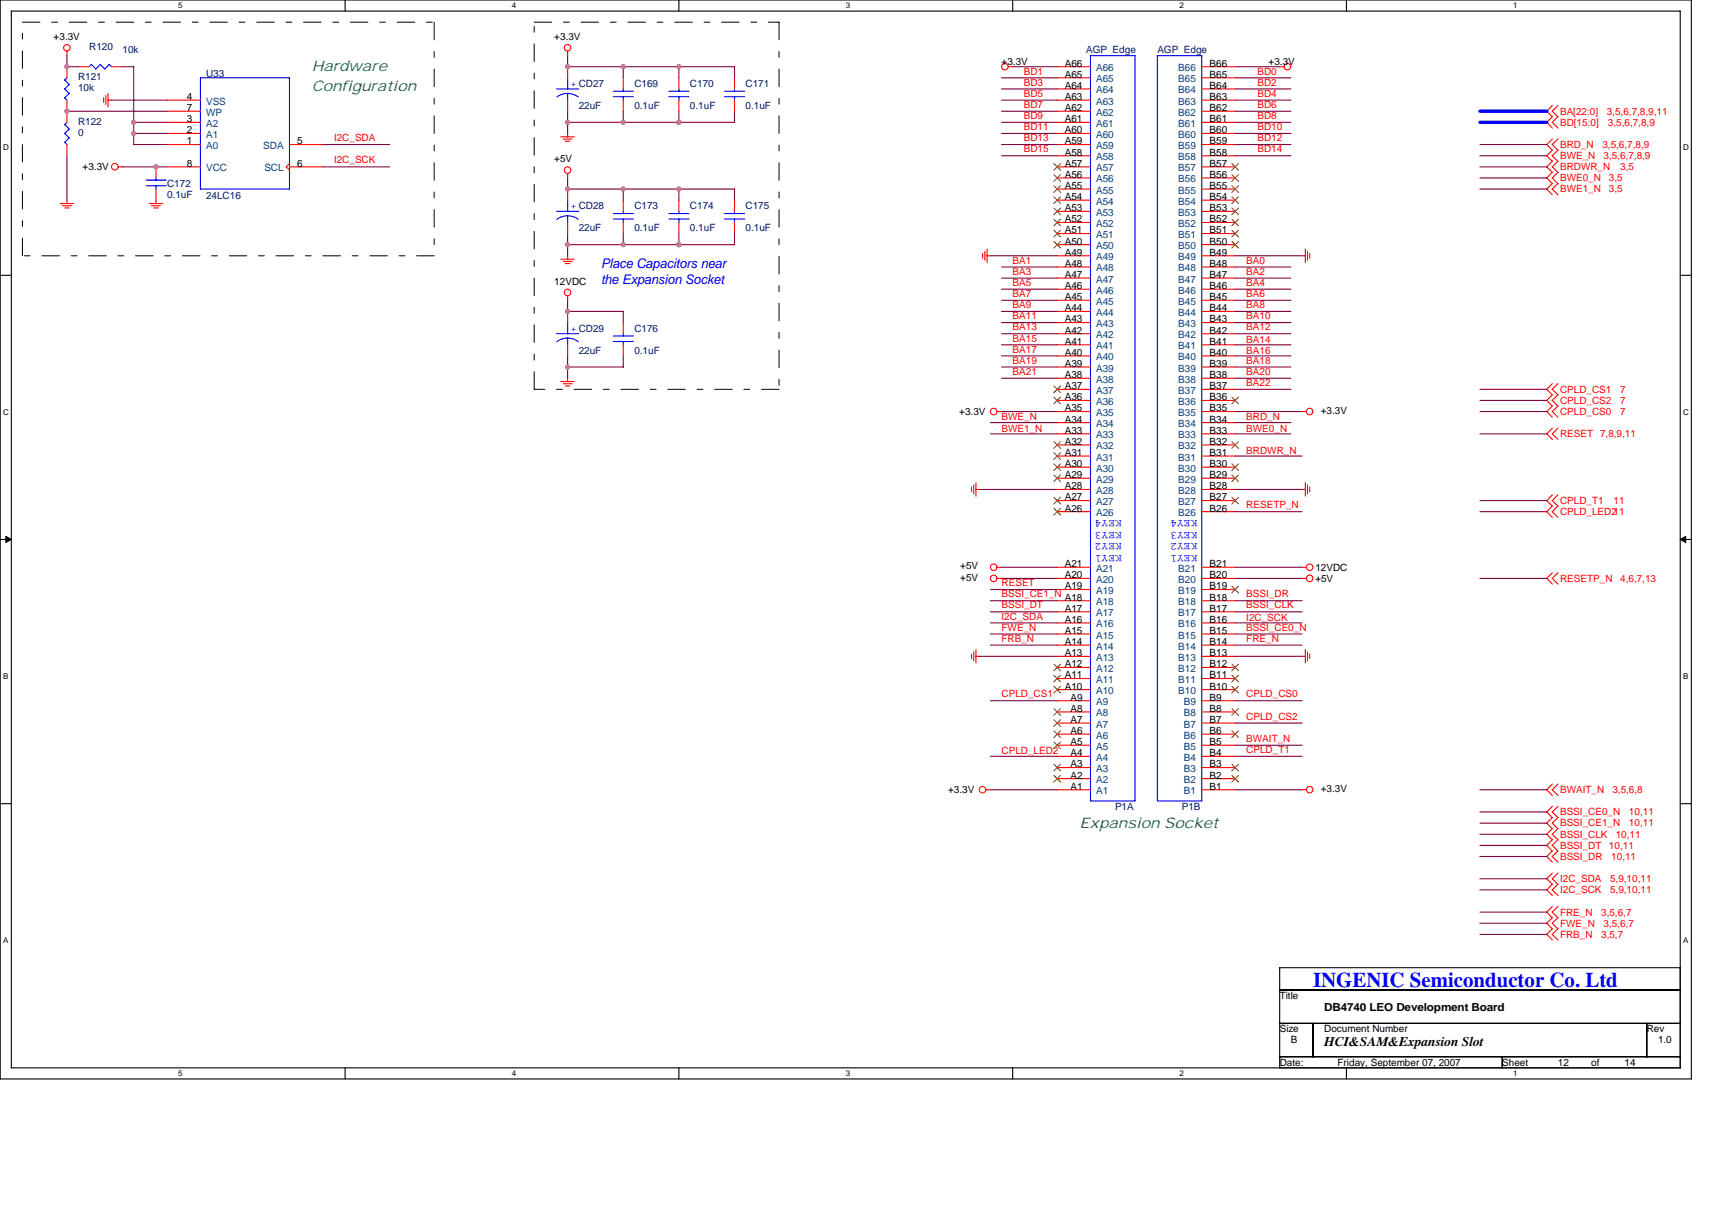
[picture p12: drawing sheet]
<svg xmlns="http://www.w3.org/2000/svg" width="297mm" height="210mm" viewBox="0 0 297 210" stroke-linecap="round" stroke-linejoin="round" font-family="sans-serif">
<defs><g id="words">
<text font-size="3.7" fill="#00f" x="227.8" y="171.3">INGENIC Semiconductor Co. Ltd</text>
<g font-size="2.5" fill="#008000">
<text x="54.1" y="12.4">Hardware</text>
<text x="54.1" y="15.8">Configuration</text>
<text x="187.3" y="143.6">Expansion Socket</text>
</g>
<g font-size="2.3" fill="#00f">
<text x="104.3" y="46.5">Place Capacitors near</text>
<text x="104.3" y="49.3">the Expansion Socket</text>
</g>
<text font-size="2.3" x="229.8" y="181.6">HCI&amp;SAM&amp;Expansion Slot</text>
<g font-size="1.9" fill="#00f">
<text x="194.6" y="94.3" transform="rotate(180 194.6 94.3)">KEY2</text>
<text x="194.6" y="92.3" transform="rotate(180 194.6 92.3)">KEY3</text>
<text x="194.6" y="90.3" transform="rotate(180 194.6 90.3)">KEY4</text>
<text x="207.7" y="94.3" transform="rotate(180 207.7 94.3)">KEY2</text>
<text x="207.7" y="92.3" transform="rotate(180 207.7 92.3)">KEY3</text>
<text x="207.7" y="90.3" transform="rotate(180 207.7 90.3)">KEY4</text>
<text x="194.6" y="96.3" transform="rotate(180 194.6 96.3)">KEY1</text>
<text x="207.7" y="96.3" transform="rotate(180 207.7 96.3)">KEY1</text>
</g>
<text font-size="1.9" x="229.8" y="175.5">DB4740 LEO Development Board</text>
<g font-size="1.7">
<text x="9.3" y="6.9">+3.3V</text>
<text x="96.2" y="6.9">+3.3V</text>
<text x="173.8" y="11.2">+3.3V</text>
<text x="184.7" y="11.6">A66</text>
<text x="209.9" y="11.6">B66</text>
<text x="220.1" y="11.2">+3.3V</text>
<text x="32.4" y="17.4">4</text>
<text x="184.7" y="17.4">A63</text>
<text x="184.7" y="15.4">A64</text>
<text x="184.7" y="13.5">A65</text>
<text x="209.9" y="17.4">B63</text>
<text x="209.9" y="15.4">B64</text>
<text x="209.9" y="13.5">B65</text>
<text x="32.4" y="23.1">2</text>
<text x="32.4" y="21.2">3</text>
<text x="32.4" y="19.3">7</text>
<text x="184.7" y="23.1">A60</text>
<text x="184.7" y="21.2">A61</text>
<text x="184.7" y="19.3">A62</text>
<text x="209.9" y="23.1">B60</text>
<text x="209.9" y="21.2">B61</text>
<text x="209.9" y="19.3">B62</text>
<text x="14.3" y="29.5">+3.3V</text>
<text x="32.4" y="28.9">8</text>
<text x="32.4" y="25.1">1</text>
<text x="51.6" y="28.9">6</text>
<text x="51.6" y="25.1">5</text>
<text x="96.2" y="28.2">+5V</text>
<text x="184.7" y="28.9">A57</text>
<text x="184.7" y="27">A58</text>
<text x="184.7" y="25.1">A59</text>
<text x="209.9" y="28.9">B57</text>
<text x="209.9" y="27">B58</text>
<text x="209.9" y="25.1">B59</text>
<text x="184.7" y="34.7">A54</text>
<text x="184.7" y="32.8">A55</text>
<text x="184.7" y="30.9">A56</text>
<text x="209.9" y="34.7">B54</text>
<text x="209.9" y="32.8">B55</text>
<text x="209.9" y="30.9">B56</text>
<text x="184.7" y="40.5">A51</text>
<text x="184.7" y="38.6">A52</text>
<text x="184.7" y="36.7">A53</text>
<text x="209.9" y="40.5">B51</text>
<text x="209.9" y="38.6">B52</text>
<text x="209.9" y="36.7">B53</text>
<text x="184.7" y="46.3">A48</text>
<text x="184.7" y="44.4">A49</text>
<text x="184.7" y="42.4">A50</text>
<text x="209.9" y="46.3">B48</text>
<text x="209.9" y="44.4">B49</text>
<text x="209.9" y="42.4">B50</text>
<text x="96.2" y="49.4">12VDC</text>
<text x="184.7" y="52.1">A45</text>
<text x="184.7" y="50.2">A46</text>
<text x="184.7" y="48.2">A47</text>
<text x="209.9" y="52.1">B45</text>
<text x="209.9" y="50.2">B46</text>
<text x="209.9" y="48.2">B47</text>
<text x="184.7" y="59.8">A41</text>
<text x="184.7" y="57.9">A42</text>
<text x="184.7" y="56">A43</text>
<text x="184.7" y="54">A44</text>
<text x="209.9" y="59.8">B41</text>
<text x="209.9" y="57.9">B42</text>
<text x="209.9" y="56">B43</text>
<text x="209.9" y="54">B44</text>
<text x="184.7" y="65.6">A38</text>
<text x="184.7" y="63.7">A39</text>
<text x="184.7" y="61.7">A40</text>
<text x="209.9" y="65.6">B38</text>
<text x="209.9" y="63.7">B39</text>
<text x="209.9" y="61.7">B40</text>
<text x="184.7" y="71.4">A35</text>
<text x="184.7" y="69.5">A36</text>
<text x="184.7" y="67.5">A37</text>
<text x="209.9" y="71.4">B35</text>
<text x="209.9" y="69.5">B36</text>
<text x="209.9" y="67.5">B37</text>
<text x="229.2" y="71.8">+3.3V</text>
<text x="166.4" y="72">+3.3V</text>
<text x="184.7" y="77.2">A32</text>
<text x="184.7" y="75.3">A33</text>
<text x="184.7" y="73.3">A34</text>
<text x="209.9" y="77.2">B32</text>
<text x="209.9" y="75.3">B33</text>
<text x="209.9" y="73.3">B34</text>
<text x="184.7" y="83">A29</text>
<text x="184.7" y="81">A30</text>
<text x="184.7" y="79.1">A31</text>
<text x="209.9" y="83">B29</text>
<text x="209.9" y="81">B30</text>
<text x="209.9" y="79.1">B31</text>
<text x="184.7" y="88.8">A26</text>
<text x="184.7" y="86.8">A27</text>
<text x="184.7" y="84.9">A28</text>
<text x="209.9" y="88.8">B26</text>
<text x="209.9" y="86.8">B27</text>
<text x="209.9" y="84.9">B28</text>
<text x="166.6" y="98.8">+5V</text>
<text x="166.6" y="100.8">+5V</text>
<text x="184.7" y="100.4">A20</text>
<text x="184.7" y="98.4">A21</text>
<text x="209.9" y="100.4">B20</text>
<text x="209.9" y="98.4">B21</text>
<text x="228.2" y="101">+5V</text>
<text x="228.2" y="99">12VDC</text>
<text x="184.7" y="106.2">A17</text>
<text x="184.7" y="104.2">A18</text>
<text x="184.7" y="102.3">A19</text>
<text x="209.9" y="106.2">B17</text>
<text x="209.9" y="104.2">B18</text>
<text x="209.9" y="102.3">B19</text>
<text x="184.7" y="113.9">A13</text>
<text x="184.7" y="111.9">A14</text>
<text x="184.7" y="110">A15</text>
<text x="184.7" y="108.1">A16</text>
<text x="209.9" y="113.9">B13</text>
<text x="209.9" y="111.9">B14</text>
<text x="209.9" y="110">B15</text>
<text x="209.9" y="108.1">B16</text>
<text x="184.7" y="119.7">A10</text>
<text x="184.7" y="117.7">A11</text>
<text x="184.7" y="115.8">A12</text>
<text x="209.9" y="119.7">B10</text>
<text x="209.9" y="117.7">B11</text>
<text x="209.9" y="115.8">B12</text>
<text x="185.7" y="125.5">A7</text>
<text x="185.7" y="123.5">A8</text>
<text x="185.7" y="121.6">A9</text>
<text x="209.9" y="125.5">B7</text>
<text x="209.9" y="123.5">B8</text>
<text x="209.9" y="121.6">B9</text>
<text x="185.7" y="131.2">A4</text>
<text x="185.7" y="129.3">A5</text>
<text x="185.7" y="127.4">A6</text>
<text x="209.9" y="131.2">B4</text>
<text x="209.9" y="129.3">B5</text>
<text x="209.9" y="127.4">B6</text>
<text x="164.5" y="137.6">+3.3V</text>
<text x="185.7" y="137">A1</text>
<text x="185.7" y="135.1">A2</text>
<text x="185.7" y="133.2">A3</text>
<text x="209.9" y="137">B1</text>
<text x="209.9" y="135.1">B2</text>
<text x="209.9" y="133.2">B3</text>
<text x="229.2" y="137.4">+3.3V</text>
<text x="222" y="173.4">Title</text>
<text x="222" y="179.1">Size</text>
<text x="229.8" y="179.1">Document Number</text>
<text x="285.7" y="179.1">Rev</text>
<text x="222" y="184.9">Date:</text>
<text x="224" y="181.1">B</text>
<text x="232.1" y="184.9">Friday, September 07, 2007</text>
<text x="260.6" y="184.9">Sheet</text>
<text x="270.3" y="184.9">12</text>
<text x="276.1" y="184.9">of</text>
<text x="281.9" y="184.9">14</text>
<text x="287.7" y="181.1">1.0</text>
</g>
<g font-size="1.7" fill="#000080">
<text x="15.5" y="8.7">R120</text>
<text x="21.3" y="9.3">10k</text>
<text x="188.4" y="9.3">AGP Edge</text>
<text x="200.8" y="9.3">AGP Edge</text>
<text x="13.5" y="13.9">R121</text>
<text x="13.5" y="15.8">10k</text>
<text x="35.7" y="13.3">U33</text>
<text x="110.1" y="15">C169</text>
<text x="119.7" y="15">C170</text>
<text x="129.4" y="15">C171</text>
<text x="13.5" y="21.6">R122</text>
<text x="13.5" y="23.5">0</text>
<text x="100.4" y="18.9">22uF</text>
<text x="110.1" y="18.9">0.1uF</text>
<text x="119.7" y="18.9">0.1uF</text>
<text x="129.4" y="18.9">0.1uF</text>
<text x="29" y="32.4">C172</text>
<text x="29" y="34.4">0.1uF</text>
<text x="35.7" y="34.5">24LC16</text>
<text x="100.4" y="40.2">22uF</text>
<text x="110.1" y="36.3">C173</text>
<text x="110.1" y="40.2">0.1uF</text>
<text x="119.7" y="36.3">C174</text>
<text x="119.7" y="40.2">0.1uF</text>
<text x="129.4" y="36.3">C175</text>
<text x="129.4" y="40.2">0.1uF</text>
<text x="110.1" y="57.5">C176</text>
<text x="100.4" y="61.4">22uF</text>
<text x="110.1" y="61.4">0.1uF</text>
<text x="193.5" y="140.5">P1A</text>
<text x="205" y="140.5">P1B</text>
</g>
<g font-size="1.7" fill="#00f">
<text x="99.1" y="15.1">+ CD27</text>
<text x="99.1" y="36.3">+ CD28</text>
<text x="99.1" y="57.6">+ CD29</text>
</g>
<g font-size="1.7" fill="#f00">
<text x="177.6" y="12.9">BD1</text>
<text x="177.6" y="16.8">BD5</text>
<text x="177.6" y="14.9">BD3</text>
<text x="218.2" y="14.9">BD2</text>
<text x="218.2" y="12.9">BD0</text>
<text x="218.2" y="16.8">BD4</text>
<text x="177.6" y="20.7">BD9</text>
<text x="177.6" y="22.6">BD11</text>
<text x="177.6" y="18.7">BD7</text>
<text x="218.2" y="22.6">BD10</text>
<text x="218.2" y="20.7">BD8</text>
<text x="218.2" y="18.7">BD6</text>
<text x="270.7" y="19.9">BA[22:0]</text>
<text x="270.7" y="21.8">BD[15:0]</text>
<text x="278.8" y="19.9">3,5,6,7,8,9,11</text>
<text x="279" y="21.8">3,5,6,7,8,9</text>
<text x="58" y="24.5">I2C_SDA</text>
<text x="58" y="28.4">I2C_SCK</text>
<text x="177.6" y="24.5">BD13</text>
<text x="177.6" y="26.4">BD15</text>
<text x="218.2" y="26.4">BD14</text>
<text x="218.2" y="24.5">BD12</text>
<text x="270.7" y="25.7">BRD_N</text>
<text x="270.7" y="27.6">BWE_N</text>
<text x="270.7" y="29.5">BRDWR_N</text>
<text x="278" y="25.7">3,5,6,7,8,9</text>
<text x="278.2" y="27.6">3,5,6,7,8,9</text>
<text x="281.1" y="29.5">3,5</text>
<text x="270.7" y="31.5">BWE0_N</text>
<text x="270.7" y="33.4">BWE1_N</text>
<text x="279.2" y="31.5">3,5</text>
<text x="279.2" y="33.4">3,5</text>
<text x="175.7" y="45.7">BA1</text>
<text x="175.7" y="47.7">BA3</text>
<text x="216.2" y="47.7">BA2</text>
<text x="216.2" y="45.7">BA0</text>
<text x="175.7" y="53.5">BA9</text>
<text x="175.7" y="51.5">BA7</text>
<text x="175.7" y="49.6">BA5</text>
<text x="216.2" y="49.6">BA4</text>
<text x="216.2" y="53.5">BA8</text>
<text x="216.2" y="51.5">BA6</text>
<text x="175.7" y="57.3">BA13</text>
<text x="175.7" y="59.3">BA15</text>
<text x="175.7" y="55.4">BA11</text>
<text x="216.2" y="59.5">BA14</text>
<text x="216.2" y="55.4">BA10</text>
<text x="216.2" y="57.3">BA12</text>
<text x="175.7" y="61.2">BA17</text>
<text x="175.7" y="65">BA21</text>
<text x="175.7" y="63.1">BA19</text>
<text x="216.2" y="61.4">BA16</text>
<text x="216.2" y="63.1">BA18</text>
<text x="216.2" y="65">BA20</text>
<text x="216.2" y="67">BA22</text>
<text x="270.7" y="68.1">CPLD_CS1</text>
<text x="270.7" y="70.1">CPLD_CS2</text>
<text x="281.1" y="68.1">7</text>
<text x="281.1" y="70.1">7</text>
<text x="173.8" y="73">BWE_N</text>
<text x="173.8" y="74.9">BWE1_N</text>
<text x="216.2" y="74.9">BWE0_N</text>
<text x="216.2" y="73">BRD_N</text>
<text x="270.7" y="72">CPLD_CS0</text>
<text x="270.7" y="75.9">RESET 7,8,9,11</text>
<text x="281.1" y="72">7</text>
<text x="216.2" y="78.8">BRDWR_N</text>
<text x="216.2" y="88.2">RESETP_N</text>
<text x="270.7" y="89.4">CPLD_LED211</text>
<text x="270.7" y="87.4">CPLD_T1</text>
<text x="279.9" y="87.4">11</text>
<text x="173.8" y="101.7">RESET</text>
<text x="270.7" y="101">RESETP_N</text>
<text x="281.1" y="101">4,6,7,13</text>
<text x="173.8" y="103.7">BSSI_CE1_N</text>
<text x="173.8" y="107.5">I2C_SDA</text>
<text x="173.8" y="105.6">BSSI_DT</text>
<text x="216.2" y="103.7">BSSI_DR</text>
<text x="216.2" y="105.6">BSSI_CLK</text>
<text x="216.2" y="107.7">I2C_SCK</text>
<text x="173.8" y="109.5">FWE_N</text>
<text x="173.8" y="111.4">FRB_N</text>
<text x="216.2" y="111.4">FRE_N</text>
<text x="216.2" y="109.5">BSSI_CE0_N</text>
<text x="173.8" y="121">CPLD_CS1</text>
<text x="216.2" y="121">CPLD_CS0</text>
<text x="216.2" y="124.9">CPLD_CS2</text>
<text x="173.8" y="130.9">CPLD_LED2</text>
<text x="216.2" y="128.8">BWAIT_N</text>
<text x="216.2" y="130.7">CPLD_T1</text>
<text x="270.7" y="137.6">BWAIT_N</text>
<text x="279.8" y="137.6">3,5,6,8</text>
<text x="270.7" y="143.4">BSSI_CE1_N</text>
<text x="270.7" y="141.5">BSSI_CE0_N</text>
<text x="282.6" y="143.4">10,11</text>
<text x="282.6" y="141.5">10,11</text>
<text x="270.7" y="147.3">BSSI_DT</text>
<text x="270.7" y="145.4">BSSI_CLK</text>
<text x="270.7" y="149.2">BSSI_DR</text>
<text x="279.2" y="147.3">10,11</text>
<text x="279.6" y="149.2">10,11</text>
<text x="280.3" y="145.4">10,11</text>
<text x="270.7" y="153.1">I2C_SDA</text>
<text x="270.7" y="155">I2C_SCK</text>
<text x="279.4" y="153.1">5,9,10,11</text>
<text x="279.4" y="155">5,9,10,11</text>
<text x="270.7" y="160.8">FWE_N</text>
<text x="270.7" y="158.9">FRE_N</text>
<text x="277.8" y="158.9">3,5,6,7</text>
<text x="278.2" y="160.8">3,5,6,7</text>
<text x="270.7" y="162.7">FRB_N</text>
<text x="277.8" y="162.7">3,5,7</text>
</g>
<g font-size="1.7" fill="#004080">
<text x="190.2" y="16.2">A64</text>
<text x="190.2" y="14.3">A65</text>
<text x="190.2" y="12.4">A66</text>
<text x="204.4" y="16.2">B64</text>
<text x="204.4" y="14.3">B65</text>
<text x="204.4" y="12.4">B66</text>
<text x="35.7" y="23.9">A1</text>
<text x="35.7" y="22">A2</text>
<text x="35.7" y="20.1">WP</text>
<text x="35.7" y="18.2">VSS</text>
<text x="190.2" y="23.9">A60</text>
<text x="190.2" y="22">A61</text>
<text x="190.2" y="20.1">A62</text>
<text x="190.2" y="18.2">A63</text>
<text x="204.4" y="23.9">B60</text>
<text x="204.4" y="22">B61</text>
<text x="204.4" y="20.1">B62</text>
<text x="204.4" y="18.2">B63</text>
<text x="35.7" y="29.7">VCC</text>
<text x="35.7" y="25.9">A0</text>
<text x="45.7" y="25.9">SDA</text>
<text x="45.9" y="29.7">SCL</text>
<text x="190.2" y="29.7">A57</text>
<text x="190.2" y="27.8">A58</text>
<text x="190.2" y="25.9">A59</text>
<text x="204.4" y="29.7">B57</text>
<text x="204.4" y="27.8">B58</text>
<text x="204.4" y="25.9">B59</text>
<text x="190.2" y="35.5">A54</text>
<text x="190.2" y="33.6">A55</text>
<text x="190.2" y="31.7">A56</text>
<text x="204.4" y="35.5">B54</text>
<text x="204.4" y="33.6">B55</text>
<text x="204.4" y="31.7">B56</text>
<text x="190.2" y="41.3">A51</text>
<text x="190.2" y="39.4">A52</text>
<text x="190.2" y="37.5">A53</text>
<text x="204.4" y="41.3">B51</text>
<text x="204.4" y="39.4">B52</text>
<text x="204.4" y="37.5">B53</text>
<text x="190.2" y="47.1">A48</text>
<text x="190.2" y="45.2">A49</text>
<text x="190.2" y="43.2">A50</text>
<text x="204.4" y="47.1">B48</text>
<text x="204.4" y="45.2">B49</text>
<text x="204.4" y="43.2">B50</text>
<text x="190.2" y="52.9">A45</text>
<text x="190.2" y="51">A46</text>
<text x="190.2" y="49">A47</text>
<text x="204.4" y="52.9">B45</text>
<text x="204.4" y="51">B46</text>
<text x="204.4" y="49">B47</text>
<text x="190.2" y="58.7">A42</text>
<text x="190.2" y="56.8">A43</text>
<text x="190.2" y="54.8">A44</text>
<text x="204.4" y="58.7">B42</text>
<text x="204.4" y="56.8">B43</text>
<text x="204.4" y="54.8">B44</text>
<text x="190.2" y="64.5">A39</text>
<text x="190.2" y="62.5">A40</text>
<text x="190.2" y="60.6">A41</text>
<text x="204.4" y="64.5">B39</text>
<text x="204.4" y="62.5">B40</text>
<text x="204.4" y="60.6">B41</text>
<text x="190.2" y="70.3">A36</text>
<text x="190.2" y="68.3">A37</text>
<text x="190.2" y="66.4">A38</text>
<text x="204.4" y="70.3">B36</text>
<text x="204.4" y="68.3">B37</text>
<text x="204.4" y="66.4">B38</text>
<text x="190.2" y="78">A32</text>
<text x="190.2" y="76.1">A33</text>
<text x="190.2" y="74.1">A34</text>
<text x="190.2" y="72.2">A35</text>
<text x="204.4" y="78">B32</text>
<text x="204.4" y="76.1">B33</text>
<text x="204.4" y="74.1">B34</text>
<text x="204.4" y="72.2">B35</text>
<text x="190.2" y="83.8">A29</text>
<text x="190.2" y="81.9">A30</text>
<text x="190.2" y="79.9">A31</text>
<text x="204.4" y="83.8">B29</text>
<text x="204.4" y="81.9">B30</text>
<text x="204.4" y="79.9">B31</text>
<text x="190.2" y="89.6">A26</text>
<text x="190.2" y="87.7">A27</text>
<text x="190.2" y="85.7">A28</text>
<text x="204.4" y="89.6">B26</text>
<text x="204.4" y="87.7">B27</text>
<text x="204.4" y="85.7">B28</text>
<text x="190.2" y="101.2">A20</text>
<text x="190.2" y="99.2">A21</text>
<text x="204.4" y="101.2">B20</text>
<text x="204.4" y="99.2">B21</text>
<text x="190.2" y="107">A17</text>
<text x="190.2" y="105">A18</text>
<text x="190.2" y="103.1">A19</text>
<text x="204.4" y="107">B17</text>
<text x="204.4" y="105">B18</text>
<text x="204.4" y="103.1">B19</text>
<text x="190.2" y="112.7">A14</text>
<text x="190.2" y="110.8">A15</text>
<text x="190.2" y="108.9">A16</text>
<text x="204.4" y="112.7">B14</text>
<text x="204.4" y="110.8">B15</text>
<text x="204.4" y="108.9">B16</text>
<text x="190.2" y="118.5">A11</text>
<text x="190.2" y="116.6">A12</text>
<text x="190.2" y="114.7">A13</text>
<text x="204.4" y="118.5">B11</text>
<text x="204.4" y="116.6">B12</text>
<text x="204.4" y="114.7">B13</text>
<text x="190.2" y="124.3">A8</text>
<text x="190.2" y="122.4">A9</text>
<text x="190.2" y="120.5">A10</text>
<text x="204.4" y="120.5">B10</text>
<text x="205.4" y="124.3">B8</text>
<text x="205.4" y="122.4">B9</text>
<text x="190.2" y="130.1">A5</text>
<text x="190.2" y="128.2">A6</text>
<text x="190.2" y="126.3">A7</text>
<text x="205.4" y="130.1">B5</text>
<text x="205.4" y="128.2">B6</text>
<text x="205.4" y="126.3">B7</text>
<text x="190.2" y="137.8">A1</text>
<text x="190.2" y="135.9">A2</text>
<text x="190.2" y="134">A3</text>
<text x="190.2" y="132">A4</text>
<text x="205.4" y="137.8">B1</text>
<text x="205.4" y="135.9">B2</text>
<text x="205.4" y="134">B3</text>
<text x="205.4" y="132">B4</text>
</g>
<g font-size="1.4">
<text x="30.9" y="1.5">5</text>
<text x="88.8" y="1.5">4</text>
<text x="146.7" y="1.5">3</text>
<text x="204.7" y="1.5">2</text>
<text x="262.6" y="1.5">1</text>
<text x=".5" y="26.1">D</text>
<text x="292" y="26.1">D</text>
<text x=".5" y="71.9">C</text>
<text x="292" y="71.9">C</text>
<text x=".5" y="117.8">B</text>
<text x="292" y="117.8">B</text>
<text x=".5" y="163.6">A</text>
<text x="292" y="163.6">A</text>
<text x="30.9" y="186.8">5</text>
<text x="88.8" y="186.8">4</text>
<text x="146.7" y="186.8">3</text>
<text x="204.7" y="186.8">2</text>
<text x="262.6" y="186.8">1</text>
</g>
</g></defs>
<path d="M0 0h293.5v187.2h-293.5zM2 1.9h289.5v183.4h-289.5z" fill="none" stroke="#000" stroke-width=".19"/>
<g fill="#fff">
<path d="M30.9 .2h.8v1.6h-.8z"/>
<path d="M30.9 185.5h.8v1.6h-.8z"/>
</g>
<path d="M59.9 0v1.9M59.9 185.3v1.9" fill="none" stroke="#000" stroke-width=".19"/>
<g fill="#fff">
<path d="M88.8 .2h.8v1.6h-.8z"/>
<path d="M88.8 185.5h.8v1.6h-.8z"/>
</g>
<path d="M117.8 0v1.9M117.8 185.3v1.9" fill="none" stroke="#000" stroke-width=".19"/>
<g fill="#fff">
<path d="M146.7 .2h.8v1.6h-.8z"/>
<path d="M146.7 185.5h.8v1.6h-.8z"/>
</g>
<path d="M175.7 0v1.9M175.7 185.3v1.9" fill="none" stroke="#000" stroke-width=".19"/>
<g fill="#fff">
<path d="M204.7 .2h.7v1.6h-.7z"/>
<path d="M204.7 185.5h.7v1.6h-.7z"/>
</g>
<path d="M233.6 0v1.9M233.6 185.3v1.9" fill="none" stroke="#000" stroke-width=".19"/>
<g fill="#fff">
<path d="M262.6 .2h.7v1.6h-.7z"/>
<path d="M262.6 185.5h.7v1.6h-.7z"/>
<path d="M.5 24.8h1v1.6h-1z"/>
<path d="M292 24.8h1v1.6h-1z"/>
<path d="M.5 70.7h1v1.5h-1z"/>
<path d="M292 70.7h1v1.5h-1z"/>
</g>
<path d="M0 47.8h2M291.5 47.8h2" fill="none" stroke="#000" stroke-width=".19"/>
<g fill="#fff">
<path d="M.5 116.5h.9v1.6h-.9z"/>
<path d="M292 116.5h.9v1.6h-.9z"/>
</g>
<path d="M0 93.6h2M291.5 93.6h2" fill="none" stroke="#000" stroke-width=".19"/>
<path d="M1 93.1l1 .5-1 .5zM291.5 93.6l1-.5v1z" fill="#000" stroke="#000" stroke-width=".17"/>
<g fill="#fff">
<path d="M.5 162.4h.9v1.5h-.9z"/>
<path d="M292 162.4h.9v1.5h-.9z"/>
</g>
<path d="M0 139.5h2M291.5 139.5h2M222 167.9h69.5v17.4h-69.5zM222 171.8h69.5M222 177.6h69.5M227.8 177.6v5.8M285.7 177.6v5.8M222 183.4h69.5M260.6 183.4v1.9" fill="none" stroke="#000" stroke-width=".19"/>
<path d="M3.9 3.9h71.4M75.3 3.9v40.5M92.7 3.9h42.5M135.2 3.9v63.7M3.9 44.4v-40.5M75.3 44.4h-71.4M92.7 67.6v-63.7M135.2 67.6h-42.5" fill="none" stroke="#000" stroke-width=".17" stroke-dasharray="3 2 1 2"/>
<g fill="none" stroke="#f00" stroke-width=".19">
<path d="M11.6 8.9v.8M11.6 11.6v1.9M11.6 17.4v3.8M13.5 11.6h2M18 17v.8M18.4 16.6v1.5M18.7 17.4h.6M18.8 16.2v2.3M19.3 11.6h2M29 17.4h5.8M29 19.3h5.8M98.5 8.9v.8"/>
<path d="M98.5 11.6v1.9M98.5 17.4v1.9M108.1 13.5v1.9M108.1 17.4v1.9M117.8 13.5v1.9M117.8 17.4v1.9M127.4 13.5v1.9M127.4 17.4v1.9M174.9 11.6h.8M183.4 17.4h5.8M183.4 11.6h5.8M183.4 19.3h5.8"/>
<path d="M183.4 15.4h5.8M183.4 13.5h5.8M208.5 17.4h5.8M208.5 11.6h5.8M208.5 19.3h5.8M208.5 15.4h5.8M208.5 13.5h5.8M222 11.6h.8M269.3 18.3l-.9 1 .9 1-.9 .9 .9 1M270.3 18.3l-1 1 1 1-1 .9 1 1M10.5 35.3h2.3M10.8 35.7h1.6"/>
<path d="M11.2 36.1h.8M11.6 25.1v1.9M11.6 34.7v.6M20.5 29h.8M25.9 35.3h2.3M26.3 35.7h1.5M26.7 36.1h.8M27.1 29v1.9M27.1 32.8v2.5M29 29h5.8M29 25.1h5.8M29 23.2h5.8"/>
<path d="M29 21.2h5.8M50.2 29h5.8M50.2 28.4l-.5 .6 .5 .5M50.2 25.1h5.8M97.3 23.7h2.3M97.7 24.1h1.6M98.1 24.5h.8M98.5 23.2v.6M98.5 30.1v.8M98.5 32.8v1.9M98.5 38.6v1.9M108.1 34.7v2"/>
<path d="M108.1 38.6v1.9M117.8 34.7v2M117.8 38.6v1.9M127.4 34.7v2M127.4 38.6v1.9M183.4 29h5.8M183.4 25.1h5.8M183.4 23.2h5.8M183.4 21.2h5.8M183.4 38.6h5.8M183.4 36.7h5.8M183.4 34.7h5.8"/>
<path d="M183.4 32.8h5.8M183.4 30.9h5.8M183.4 27h5.8M208.5 29h5.8M208.5 25.1h5.8M208.5 23.2h5.8M208.5 21.2h5.8M208.5 38.6h5.8M208.5 36.7h5.8M208.5 34.7h5.8M208.5 32.8h5.8M208.5 30.9h5.8"/>
<path d="M208.5 27h5.8M269.3 24.1l-.9 1 .9 1M269.3 26l-.9 1 .9 1M269.3 28l-.9 1 .9 .9M269.3 29.9l-.9 1 .9 1M269.3 31.8l-.9 1 .9 1M270.3 24.1l-1 1 1 1M270.3 26l-1 1 1 1M270.3 28l-1 1 1 .9M270.3 29.9l-1 1 1 1M270.3 31.8l-1 1 1 1M97.3 45h2.3"/>
<path d="M97.7 45.4h1.6M98.1 45.7h.8M98.5 44.4v.6M98.5 51.4v.7M98.5 54v2M98.5 59.8v2M108.1 56v1.9M108.1 59.8v2M170.5 44v.8M170.9 43.6v1.6M171.2 44.4h.6M171.3 43.2v2.4"/>
<path d="M183.4 44.4h5.8M183.4 59.8h5.8M183.4 57.9h5.8M183.4 56h5.8M183.4 54h5.8M183.4 52.1h5.8M183.4 50.2h5.8M183.4 48.3h5.8M183.4 46.3h5.8M183.4 42.5h5.8M183.4 40.5h5.8M208.5 44.4h5.8"/>
<path d="M208.5 59.8h5.8M208.5 57.9h5.8M208.5 56h5.8M208.5 54h5.8M208.5 52.1h5.8M208.5 50.2h5.8M208.5 48.3h5.8M208.5 46.3h5.8M208.5 42.5h5.8M208.5 40.5h5.8M225.9 44.4h.6M226.5 43.2v2.4"/>
<path d="M226.9 43.6v1.6M227.2 44v.8M97.3 66.2h2.3M97.7 66.6h1.6M98.1 67h.8M98.5 65.6v.6M173 71.4h.8M183.4 71.4h5.8M183.4 79.1h5.8M183.4 77.2h5.8M183.4 75.3h5.8M183.4 73.3h5.8"/>
<path d="M183.4 69.5h5.8M183.4 67.6h5.8M183.4 65.6h5.8M183.4 63.7h5.8M183.4 61.8h5.8M208.5 71.4h5.8M208.5 79.1h5.8M208.5 77.2h5.8M208.5 75.3h5.8M208.5 73.3h5.8M208.5 69.5h5.8M208.5 67.6h5.8"/>
<path d="M208.5 65.6h5.8M208.5 63.7h5.8M208.5 61.8h5.8M225.9 71.4h.8M269.3 66.6l-.9 1 .9 .9M269.3 68.5l-.9 1 .9 1M269.3 70.4l-.9 1 .9 1M269.3 74.3l-.9 1 .9 1M270.3 66.6l-1 1 1 .9M270.3 68.5l-1 1 1 1M270.3 70.4l-1 1 1 1M270.3 74.3l-1 1 1 1"/>
<path d="M168.6 84.5v.8M168.9 84.1v1.6M169.3 84.9h.6M169.3 83.8v2.3M173 98.4h.8M183.4 98.4h5.8M183.4 84.9h5.8M183.4 88.8h5.8M183.4 86.9h5.8M183.4 83h5.8M183.4 81.1h5.8M208.5 98.4h5.8"/>
<path d="M208.5 84.9h5.8M208.5 88.8h5.8M208.5 86.9h5.8M208.5 83h5.8M208.5 81.1h5.8M225.9 98.4h.8M225.9 84.9h.6M226.5 83.8v2.3M226.9 84.2v1.5M227.2 84.5v.8M269.3 99.4l-.9 1 .9 1M269.3 87.8l-.9 1 .9 1"/>
<path d="M269.3 85.9l-.9 1 .9 .9M270.3 99.4l-1 1 1 1M270.3 87.8l-1 1 1 1M270.3 85.9l-1 1 1 .9M168.6 113.5v.8M168.9 113.1v1.6M169.3 113.9h.6M169.3 112.7v2.4M173 100.4h.8M183.4 100.4h5.8M183.4 113.9h5.8M183.4 119.7h5.8"/>
<path d="M183.4 117.8h5.8M183.4 115.8h5.8M183.4 112h5.8M183.4 110h5.8M183.4 108.1h5.8M183.4 106.2h5.8M183.4 104.2h5.8M183.4 102.3h5.8M208.5 100.4h5.8M208.5 113.9h5.8M208.5 119.7h5.8M208.5 117.8h5.8"/>
<path d="M208.5 115.8h5.8M208.5 112h5.8M208.5 110h5.8M208.5 108.1h5.8M208.5 106.2h5.8M208.5 104.2h5.8M208.5 102.3h5.8M225.9 100.4h.8M225.9 113.9h.6M226.5 112.7v2.3M226.9 113.1v1.6M227.2 113.5v.8"/>
<path d="M171.1 137.1h.8M183.4 137.1h5.8M183.4 135.1h5.8M183.4 133.2h5.8M183.4 131.3h5.8M183.4 129.3h5.8M183.4 127.4h5.8M183.4 125.5h5.8M183.4 123.5h5.8M183.4 121.6h5.8M208.5 137.1h5.8M208.5 135.1h5.8"/>
<path d="M208.5 133.2h5.8M208.5 131.3h5.8M208.5 129.3h5.8M208.5 127.4h5.8M208.5 125.5h5.8M208.5 123.5h5.8M208.5 121.6h5.8M225.9 137.1h.8M269.3 136.1l-.9 1 .9 .9M269.3 139.9l-.9 1 .9 1M270.3 136.1l-1 1 1 .9M270.3 139.9l-1 1 1 1"/>
<path d="M269.3 151.5l-.9 1 .9 1M269.3 153.4l-.9 1 .9 1M269.3 159.2l-.9 1 .9 1M269.3 157.3l-.9 1 .9 1M269.3 141.9l-.9 1 .9 .9M269.3 145.7l-.9 1 .9 1M269.3 143.8l-.9 1 .9 1M269.3 147.7l-.9 .9 .9 1M270.3 151.5l-1 1 1 1M270.3 153.4l-1 1 1 1M270.3 159.2l-1 1 1 1M270.3 157.3l-1 1 1 1"/>
<path d="M270.3 141.9l-1 1 1 .9M270.3 145.7l-1 1 1 1M270.3 143.8l-1 1 1 1M270.3 147.7l-1 .9 1 1M269.3 161.2l-.9 1 .9 .9M270.3 161.2l-1 1 1 .9"/>
<circle cx="11.6" cy="8.3" r=".57"/>
<circle cx="98.5" cy="8.3" r=".57"/>
<circle cx="174.4" cy="11.6" r=".57"/>
<circle cx="223.4" cy="11.6" r=".57"/>
<circle cx="19.9" cy="28.9" r=".57"/>
<circle cx="98.5" cy="29.5" r=".57"/>
<circle cx="98.5" cy="50.8" r=".57"/>
<circle cx="172.4" cy="71.4" r=".57"/>
<circle cx="227.2" cy="71.4" r=".57"/>
<circle cx="172.4" cy="98.4" r=".57"/>
<circle cx="227.2" cy="98.4" r=".57"/>
<circle cx="172.4" cy="100.4" r=".57"/>
<circle cx="227.2" cy="100.4" r=".57"/>
<circle cx="170.5" cy="137" r=".57"/>
<circle cx="227.2" cy="137" r=".57"/>
</g>
<g fill="none" stroke="#00f" stroke-width=".19">
<path d="M11.2 13.9l.8 .8M11.2 17l.4 .4M11.6 13.5l-.4 .4M12 14.7l-.8 .8 .8 .7-.8 .8M15.9 11.2l.7 .8 .8-.8M15.9 11.2l-.5 .4M17.4 11.2l.8 .8 .7-.8 .4 .4M34.8 13.5h15.4v19.3h-15.4zM96.6 15.4h3.8M98.5 13.5v2M98.5 16.2v1.2M100.3 16.8l-1-.5-.9-.1-1.1 .2-.7 .4"/>
<path d="M106.4 16.8h3.5M106.4 15.8h3.5M108.1 15.4v.5M108.1 16.8v.6M116.1 16.8h3.4M116.1 15.8h3.4M117.8 15.4v.5M117.8 16.8v.6M125.7 16.8h3.5M125.7 15.8h3.5M127.4 15.4v.5M127.4 16.8v.6"/>
<path d="M189.2 9.7h7.7v129.3h-7.7zM200.8 9.7h7.7v129.3h-7.7zM11.2 21.6l.8 .8M11.2 24.7l.4 .4M11.6 21.2l-.4 .4M12 22.4l-.8 .8 .8 .8-.8 .7M25.3 32.2h3.5M25.3 31.3h3.5M27.1 30.9v.4M27.1 32.2v.6M96.6 36.7h3.8M98.5 34.7v2"/>
<path d="M98.5 37.4v1.2M100.3 38.1l-1-.6-.9-.1-1.1 .3-.7 .4M106.4 38h3.5M106.4 37.1h3.5M108.1 36.7v.4M108.1 38v.6M116.1 38h3.4M116.1 37.1h3.4M117.8 36.7v.4M117.8 38v.6M125.7 38h3.5M125.7 37.1h3.5"/>
<path d="M127.4 36.7v.4M127.4 38v.6M96.6 57.9h3.8M96.6 59.3l.7-.4 1.2-.2 1.2 .2 .6 .4M98.5 56v1.9M98.5 58.7v1.2M106.4 59.3h3.5M106.4 58.3h3.5M108.1 57.9v.4M108.1 59.2v.6"/>
</g>
<g fill="none" stroke="#804000" stroke-width=".17">
<path d="M182.9 40l1.1 1.1M182.9 38l1.1 1.2M182.9 36.1l1.1 1.2M182.9 34.2l1.1 1.1M182.9 32.2l1.1 1.2M182.9 30.3l1.1 1.2M182.9 28.4l1.1 1.1M184 40l-1.2 1.1M184 38l-1.2 1.2M184 36.1l-1.2 1.2M184 34.2l-1.2 1.1M184 32.2l-1.2 1.2"/>
<path d="M184 30.3l-1.2 1.2M184 28.4l-1.2 1.1M213.7 40l1.2 1.1M213.7 38l1.2 1.2M213.7 36.1l1.2 1.2M213.7 34.2l1.2 1.1M213.7 32.2l1.2 1.2M213.7 30.3l1.2 1.2M213.7 28.4l1.2 1.1M214.9 36.1l-1.2 1.2M214.9 40l-1.2 1.1M214.9 38l-1.2 1.2"/>
<path d="M214.9 34.2l-1.2 1.1M214.9 32.2l-1.2 1.2M214.9 30.3l-1.2 1.2M214.9 28.4l-1.2 1.1M182.9 41.9l1.1 1.2M184 41.9l-1.2 1.2M213.7 41.9l1.2 1.2M214.9 41.9l-1.2 1.2M182.9 78.6l1.1 1.1M182.9 76.6l1.1 1.2M182.9 68.9l1.1 1.2M182.9 67l1.1 1.2"/>
<path d="M184 78.6l-1.2 1.1M184 76.6l-1.2 1.2M184 68.9l-1.2 1.2M184 67l-1.2 1.2M213.7 76.6l1.2 1.2M213.7 68.9l1.2 1.2M214.9 76.6l-1.2 1.2M214.9 68.9l-1.2 1.2M182.9 88.2l1.1 1.2M182.9 86.3l1.1 1.2M182.9 82.4l1.1 1.2M182.9 80.5l1.1 1.2"/>
<path d="M184 88.2l-1.2 1.2M184 86.3l-1.2 1.2M184 82.4l-1.2 1.2M184 80.5l-1.2 1.2M213.7 86.3l1.2 1.2M213.7 82.4l1.2 1.2M213.7 80.5l1.2 1.2M214.9 86.3l-1.2 1.2M214.9 82.4l-1.2 1.2M214.9 80.5l-1.2 1.2M182.9 119.1l1.1 1.2M182.9 117.2l1.1 1.1"/>
<path d="M182.9 115.3l1.1 1.1M184 119.1l-1.2 1.2M184 117.2l-1.2 1.1M184 115.3l-1.2 1.1M213.7 119.1l1.2 1.2M213.7 117.2l1.2 1.1M213.7 115.3l1.2 1.1M213.7 101.7l1.2 1.2M214.9 101.7l-1.2 1.2M214.9 119.1l-1.2 1.2M214.9 117.2l-1.2 1.1M214.9 115.3l-1.2 1.1"/>
<path d="M182.9 134.6l1.1 1.1M182.9 132.6l1.1 1.2M182.9 128.8l1.1 1.1M182.9 126.8l1.1 1.2M182.9 124.9l1.1 1.2M182.9 123l1.1 1.1M184 134.6l-1.2 1.1M184 132.6l-1.2 1.2M184 128.8l-1.2 1.1M184 126.8l-1.2 1.2M184 124.9l-1.2 1.2M184 123l-1.2 1.1"/>
<path d="M213.7 134.6l1.2 1.1M213.7 132.6l1.2 1.2M213.7 126.8l1.2 1.2M213.7 123l1.2 1.1M214.9 134.6l-1.2 1.1M214.9 132.6l-1.2 1.2M214.9 126.8l-1.2 1.2M214.9 123l-1.2 1.1"/>
</g>
<path d="M256.8 19.3h11.6M256.8 21.2h11.6" fill="none" stroke="#00f" stroke-width=".57"/>
<g fill="none" stroke="#800040" stroke-width=".19">
<path d="M11.6 9.7v1.9h2M11.6 19.3h17.4M19.3 17.4h9.7M21.3 11.6h1.9v13.5M98.5 9.7v1.9h29M98.5 19.3v3.9M108.1 11.6v1.9M108.1 19.3v2M117.8 11.6v1.9M117.8 19.3v2M127.4 11.6v1.9M127.4 19.3v2"/>
<path d="M173.8 17.4h9.6M173.8 19.3h9.6M173.8 13.5h9.6M173.8 15.4h9.6M175.7 11.6h7.7M214.3 17.4h9.7M214.3 19.3h9.7M214.3 11.6h7.8M214.3 13.5h9.7M214.3 15.4h9.7M11.6 27v7.8M21.2 29h7.8"/>
<path d="M23.2 25.1h5.8M23.2 21.2h5.8M23.2 23.2h5.8M56 25.1h11.6M56 29h11.6M98.5 21.2h29M98.5 30.9v1.9M98.5 32.8h29M108.1 32.8v2M117.8 32.8v2M127.4 32.8v2M173.8 27h9.6"/>
<path d="M173.8 25.1h9.6M173.8 21.2h9.6M173.8 23.2h9.6M214.3 27h9.7M214.3 25.1h9.7M214.3 21.2h9.7M214.3 23.2h9.7M256.8 27h11.6M256.8 25.1h11.6M256.8 29h11.6M256.8 32.8h11.6M256.8 30.9h11.6"/>
<path d="M98.5 40.5v3.9M98.5 52.1v2l9.7-.1M98.5 42.5h29M108.1 40.5v2M108.1 54v2M117.8 40.5v2M127.4 40.5v2M171.8 44.4h11.6M173.8 54h9.6M173.8 50.2h9.6M173.8 59.8h9.6M173.8 57.9h9.6"/>
<path d="M173.8 56h9.6M173.8 48.3h9.6M173.8 46.3h9.6M173.8 52.1h9.6M214.3 54h9.7M214.3 50.2h9.7M214.3 59.8h9.7M214.3 57.9h9.7M214.3 56h9.7M214.3 48.3h9.7M214.3 44.4h11.6M214.3 46.3h9.7"/>
<path d="M214.3 52.1h9.7M98.5 61.8v3.9M98.5 63.7h9.7M108.1 61.8v1.9M171.8 73.3h11.6M171.8 75.3h11.6M173.8 71.4h9.6M173.8 61.8h9.6M173.8 63.7h9.6M173.8 65.6h9.6M214.3 71.4h11.6M214.3 67.6h9.7"/>
<path d="M214.3 73.3h9.7M214.3 75.3h9.7M214.3 61.8h9.7M214.3 63.7h9.7M214.3 79.1h11.6M214.3 65.6h9.7M256.8 69.5h11.6M256.8 71.4h11.6M256.8 67.6h11.6M256.8 75.3h11.6M169.9 84.9h13.5M173.8 98.4h9.6"/>
<path d="M214.3 84.9h11.6M214.3 98.4h11.6M214.3 88.8h11.6M256.8 88.8h11.6M256.8 86.9h11.6M169.9 113.9h13.5M171.8 110h11.6M171.8 112h11.6M171.8 104.2h11.6M171.8 102.3h11.6M171.8 108.1h11.6M171.8 106.2h11.6"/>
<path d="M173.8 100.4h9.6M214.3 110h11.6M214.3 100.4h11.6M214.3 113.9h11.6M214.3 112h11.6M214.3 104.2h11.6M214.3 108.1h11.6M214.3 106.2h11.6M256.8 100.4h11.6M171.8 137.1h11.6M171.8 121.6h11.6M171.8 131.3h11.6"/>
<path d="M214.3 129.3h11.6M214.3 137.1h11.6M214.3 125.5h11.6M214.3 121.6h11.6M214.3 131.3h11.6M256.8 137.1h11.6M256.8 154.4h11.6M256.8 152.5h11.6M256.8 158.3h11.6M256.8 146.7h11.6M256.8 144.8h11.6M256.8 140.9h11.6"/>
<path d="M256.8 142.9h11.6M256.8 148.6h11.6M256.8 160.2h11.6M256.8 162.2h11.6"/>
</g>
<g fill="#f0f" stroke="#f0f" stroke-width=".19">
<circle cx="11.6" cy="11.6" r=".38"/>
<circle cx="11.6" cy="19.3" r=".38"/>
<circle cx="23.2" cy="23.1" r=".38"/>
<circle cx="23.2" cy="21.2" r=".38"/>
<circle cx="108.1" cy="11.6" r=".38"/>
<circle cx="117.8" cy="32.8" r=".38"/>
<circle cx="98.5" cy="32.8" r=".38"/>
<circle cx="108.1" cy="32.8" r=".38"/>
<circle cx="98.5" cy="54" r=".38"/>
<circle cx="98.5" cy="21.2" r=".38"/>
<circle cx="98.5" cy="63.7" r=".38"/>
<circle cx="98.5" cy="11.6" r=".38"/>
<circle cx="117.8" cy="11.6" r=".38"/>
<circle cx="108.1" cy="42.4" r=".38"/>
<circle cx="117.8" cy="42.4" r=".38"/>
<circle cx="117.8" cy="21.2" r=".38"/>
<circle cx="98.5" cy="42.4" r=".38"/>
<circle cx="108.1" cy="21.2" r=".38"/>
<circle cx="27.1" cy="28.9" r=".38"/>
</g>
<use href="#words"/>
</svg>
